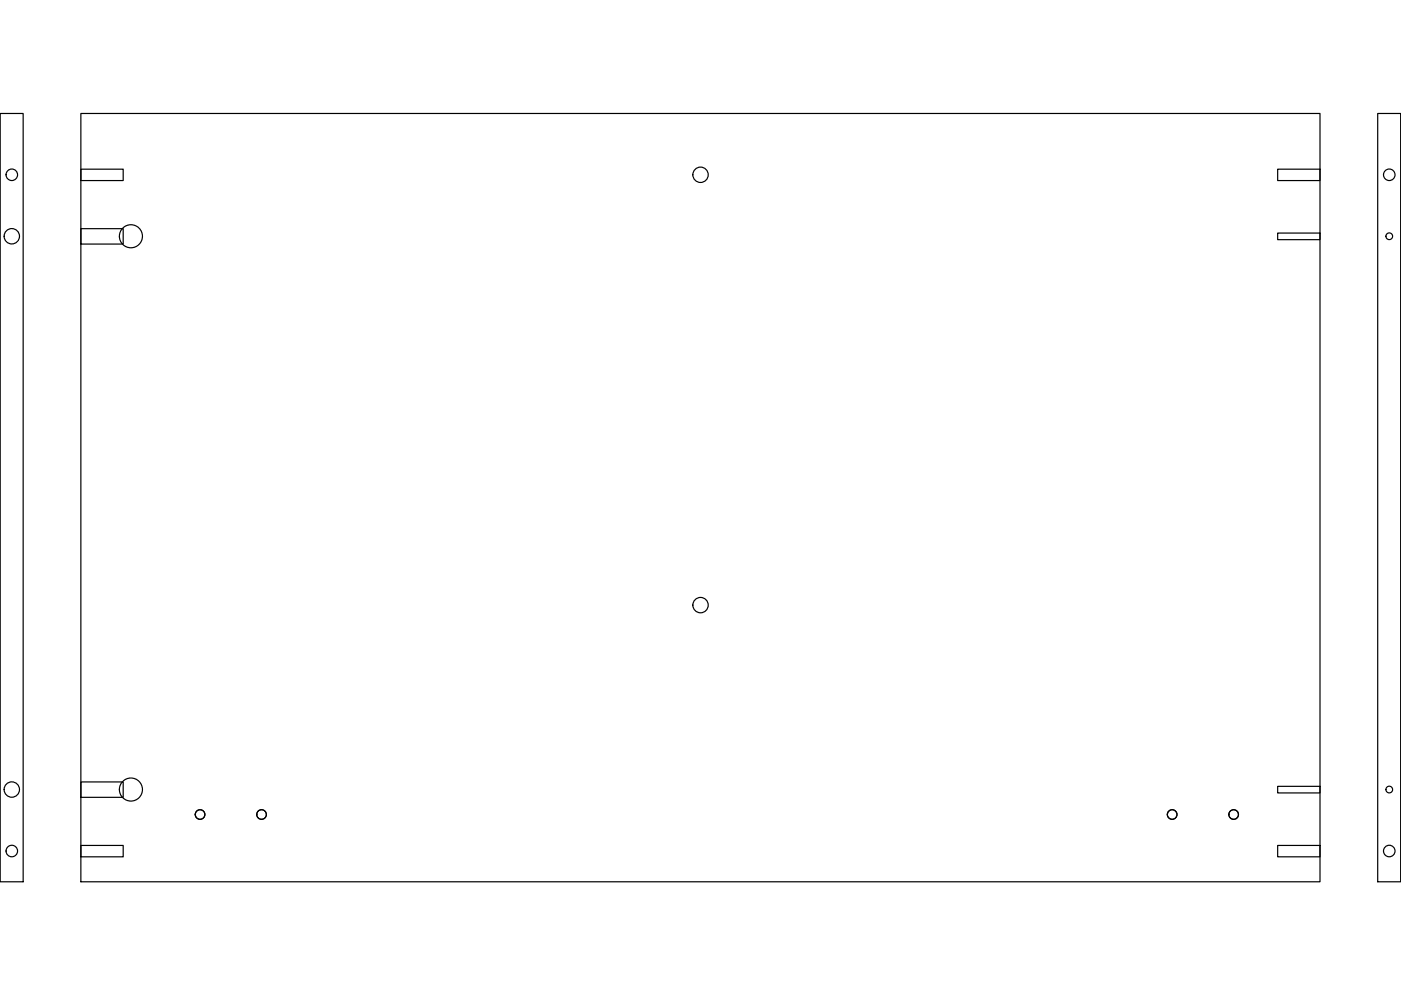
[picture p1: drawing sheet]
<svg xmlns="http://www.w3.org/2000/svg" width="297mm" height="211mm" viewBox="0 0 297 211" stroke-linecap="round" stroke-linejoin="round" font-family="sans-serif">
<path d="M0 0h297.1v211h-297.1z" fill="#fff" stroke="#fff" stroke-width=".21"/>
<g fill="none" stroke="#000" stroke-width=".25">
<path d="M0 24.1h4.9v162.9h-4.9zM17.1 24.1h262.8v162.9h-262.8zM17.1 35.9h9v2.4h-9zM270.9 35.9h9v2.4h-9zM292.1 24.1h4.9v162.9h-4.9zM17.1 48.5h9v3.2h-9zM270.9 49.4h9v1.4h-9zM17.1 165.8h9v3.3h-9zM17.1 179.3h9v2.4h-9zM270.9 166.7h9v1.4h-9zM270.9 179.3h9v2.4h-9z"/>
<circle cx="2.5" cy="37.1" r="1.22"/>
<circle cx="148.5" cy="37.1" r="1.63"/>
<circle cx="294.6" cy="37.1" r="1.22"/>
<circle cx="2.5" cy="50.1" r="1.63"/>
<circle cx="27.8" cy="50.1" r="2.44"/>
<circle cx="294.6" cy="50.1" r=".71"/>
<circle cx="148.5" cy="128.3" r="1.63"/>
<circle cx="2.5" cy="167.4" r="1.63"/>
<circle cx="27.8" cy="167.4" r="2.44"/>
<circle cx="42.4" cy="172.7" r="1.02"/>
<circle cx="55.5" cy="172.7" r="1.02"/>
<circle cx="248.5" cy="172.7" r="1.02"/>
<circle cx="261.6" cy="172.7" r="1.02"/>
<circle cx="294.6" cy="167.4" r=".71"/>
<circle cx="2.5" cy="180.4" r="1.22"/>
<circle cx="294.6" cy="180.4" r="1.22"/>
</g>
</svg>
